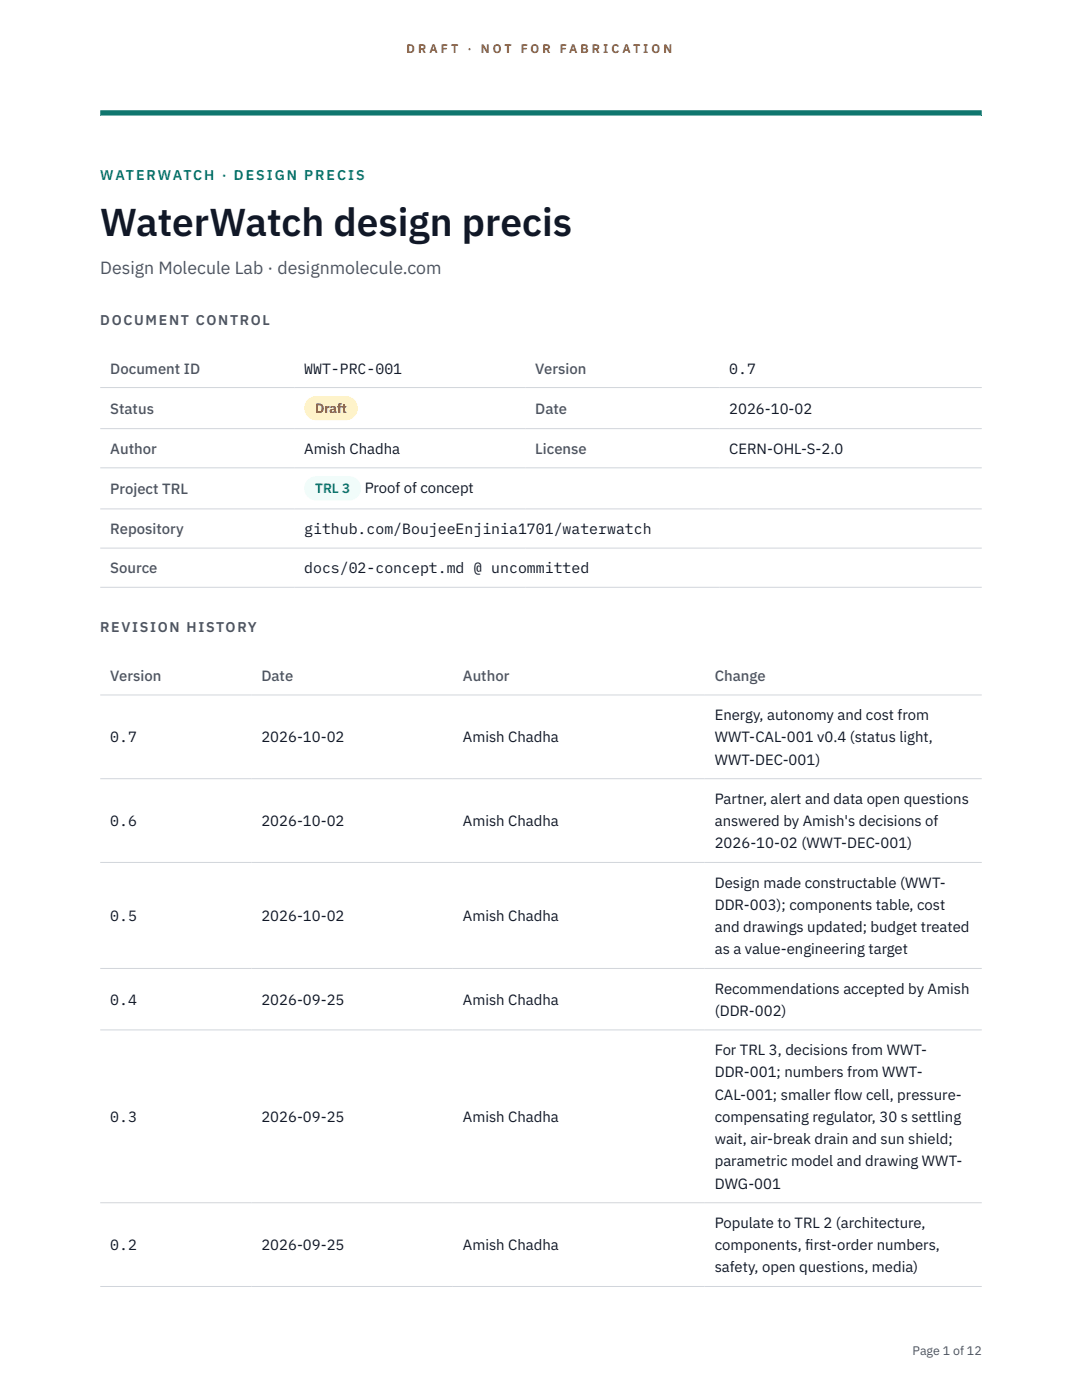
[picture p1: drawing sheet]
<svg xmlns="http://www.w3.org/2000/svg" width="216mm" height="279mm" viewBox="0 0 216 279" stroke-linecap="round" stroke-linejoin="round" font-family="sans-serif">
<defs><g id="words">
<text font-size="7.8" fill="#111827" x="20" y="47.1">WaterWatch design precis</text>
<text font-size="3.5" fill="#4b5563" x="20" y="54.6">Design Molecule Lab · designmolecule.com</text>
<g font-size="3" fill="#4b5563">
<text x="22" y="74.5">Document ID</text>
<text x="106.8" y="74.5">Version</text>
<text x="22" y="82.6">Status</text>
<text x="106.8" y="82.6">Date</text>
<text x="22" y="90.6">Author</text>
<text x="106.8" y="90.6">License</text>
<text x="22" y="98.6">Project TRL</text>
<text x="22" y="106.6">Repository</text>
<text x="22" y="114.4">Source</text>
<text x="22" y="135.9">Version</text>
<text x="52.2" y="135.9">Date</text>
<text x="92.4" y="135.9">Author</text>
<text x="142.6" y="135.9">Change</text>
</g>
<g font-size="3" fill="#111827">
<text x="60.7" y="74.5">WWT-PRC-001</text>
<text x="145.5" y="74.5">0.7</text>
<text x="145.5" y="82.6">2026-10-02</text>
<text x="60.7" y="90.6">Amish Chadha</text>
<text x="145.5" y="90.6">CERN-OHL-S-2.0</text>
<text x="72.8" y="98.5">Proof of concept</text>
<text x="60.7" y="106.6">github.com/BoujeeEnjinia1701/waterwatch</text>
<text x="60.7" y="114.4">docs/02-concept.md @ uncommitted</text>
<text x="142.6" y="143.7">Energy, autonomy and cost from</text>
<text x="22" y="148.2">0.7</text>
<text x="52.2" y="148.2">2026-10-02</text>
<text x="92.4" y="148.2">Amish Chadha</text>
<text x="142.6" y="148.2">WWT-CAL-001 v0.4 (status light,</text>
<text x="142.6" y="152.6">WWT-DEC-001)</text>
<text x="142.6" y="160.4">Partner, alert and data open questions</text>
<text x="22" y="164.9">0.6</text>
<text x="52.2" y="164.9">2026-10-02</text>
<text x="92.4" y="164.9">Amish Chadha</text>
<text x="142.6" y="164.9">answered by Amish's decisions of</text>
<text x="142.6" y="169.3">2026-10-02 (WWT-DEC-001)</text>
<text x="142.6" y="177.1">Design made constructable (WWT-</text>
<text x="22" y="183.8">0.5</text>
<text x="52.2" y="183.8">2026-10-02</text>
<text x="92.4" y="183.8">Amish Chadha</text>
<text x="142.6" y="181.6">DDR-003); components table, cost</text>
<text x="142.6" y="186">and drawings updated; budget treated</text>
<text x="142.6" y="190.5">as a value-engineering target</text>
<text x="22" y="200.5">0.4</text>
<text x="52.2" y="200.5">2026-09-25</text>
<text x="92.4" y="200.5">Amish Chadha</text>
<text x="142.6" y="198.3">Recommendations accepted by Amish</text>
<text x="142.6" y="202.7">(DDR-002)</text>
<text x="142.6" y="210.6">For TRL 3, decisions from WWT-</text>
<text x="142.6" y="215">DDR-001; numbers from WWT-</text>
<text x="142.6" y="219.5">CAL-001; smaller flow cell, pressure-</text>
<text x="22" y="223.9">0.3</text>
<text x="52.2" y="223.9">2026-09-25</text>
<text x="92.4" y="223.9">Amish Chadha</text>
<text x="142.6" y="223.9">compensating regulator, 30 s settling</text>
<text x="142.6" y="228.3">wait, air-break drain and sun shield;</text>
<text x="142.6" y="232.8">parametric model and drawing WWT-</text>
<text x="142.6" y="237.2">DWG-001</text>
<text x="142.6" y="245.1">Populate to TRL 2 (architecture,</text>
<text x="22" y="249.5">0.2</text>
<text x="52.2" y="249.5">2026-09-25</text>
<text x="92.4" y="249.5">Amish Chadha</text>
<text x="142.6" y="249.5">components, f</text>
<text x="160.7" y="249.5">irst-order numbers,</text>
<text x="142.6" y="253.9">safety, open questions, media)</text>
</g>
<text font-size="2.8" fill="#0f766e" x="20" y="36">WATERWATCH · DESIGN PRECIS</text>
<g font-size="2.8" fill="#4b5563">
<text x="20" y="64.8">DOCUMENT CONTROL</text>
<text x="20" y="126.2">REVISION HISTORY</text>
</g>
<text font-size="2.7" fill="#92400e" x="62.9" y="82.5">Draft</text>
<text font-size="2.7" fill="#0f766e" x="62.9" y="98.5">TRL 3</text>
<g font-size="2.5" fill="#b45309">
<text x="81.1" y="10.5">D R A F T</text>
<text x="93.3" y="10.5">·</text>
<text x="95.9" y="10.5">N O T</text>
<text x="103.9" y="10.5">F O R</text>
<text x="111.7" y="10.5">F A B R I C A T I O N</text>
</g>
<text font-size="2.5" fill="#4b5563" x="182.1" y="270.3">Page 1 of 12</text>
</g></defs>
<path d="M20 23.1h175.9zM20 22h175.9v1.1h-175.9z" fill-rule="evenodd" fill="#0f766e"/>
<g fill="none" stroke="#d1d5db" stroke-width=".2">
<path d="M20 77.3h175.9M20 85.5h175.9M20 93.4h175.9M20 101.6h175.9M20 109.4h175.9M20 117.2h175.9M20 138.7h175.9M20 155.4h175.9M20 172.1h175.9M20 193.3h175.9M20 205.5h175.9M20 240h175.9"/>
<path d="M20 256.7h175.9"/>
</g>
<path d="M60.7 79h10.7v4.9h-10.7z" fill="#fef3c7"/>
<path d="M60.7 95.1h11.4v4.8h-11.4z" fill="#f0fdfa"/>
<use href="#words"/>
</svg>
